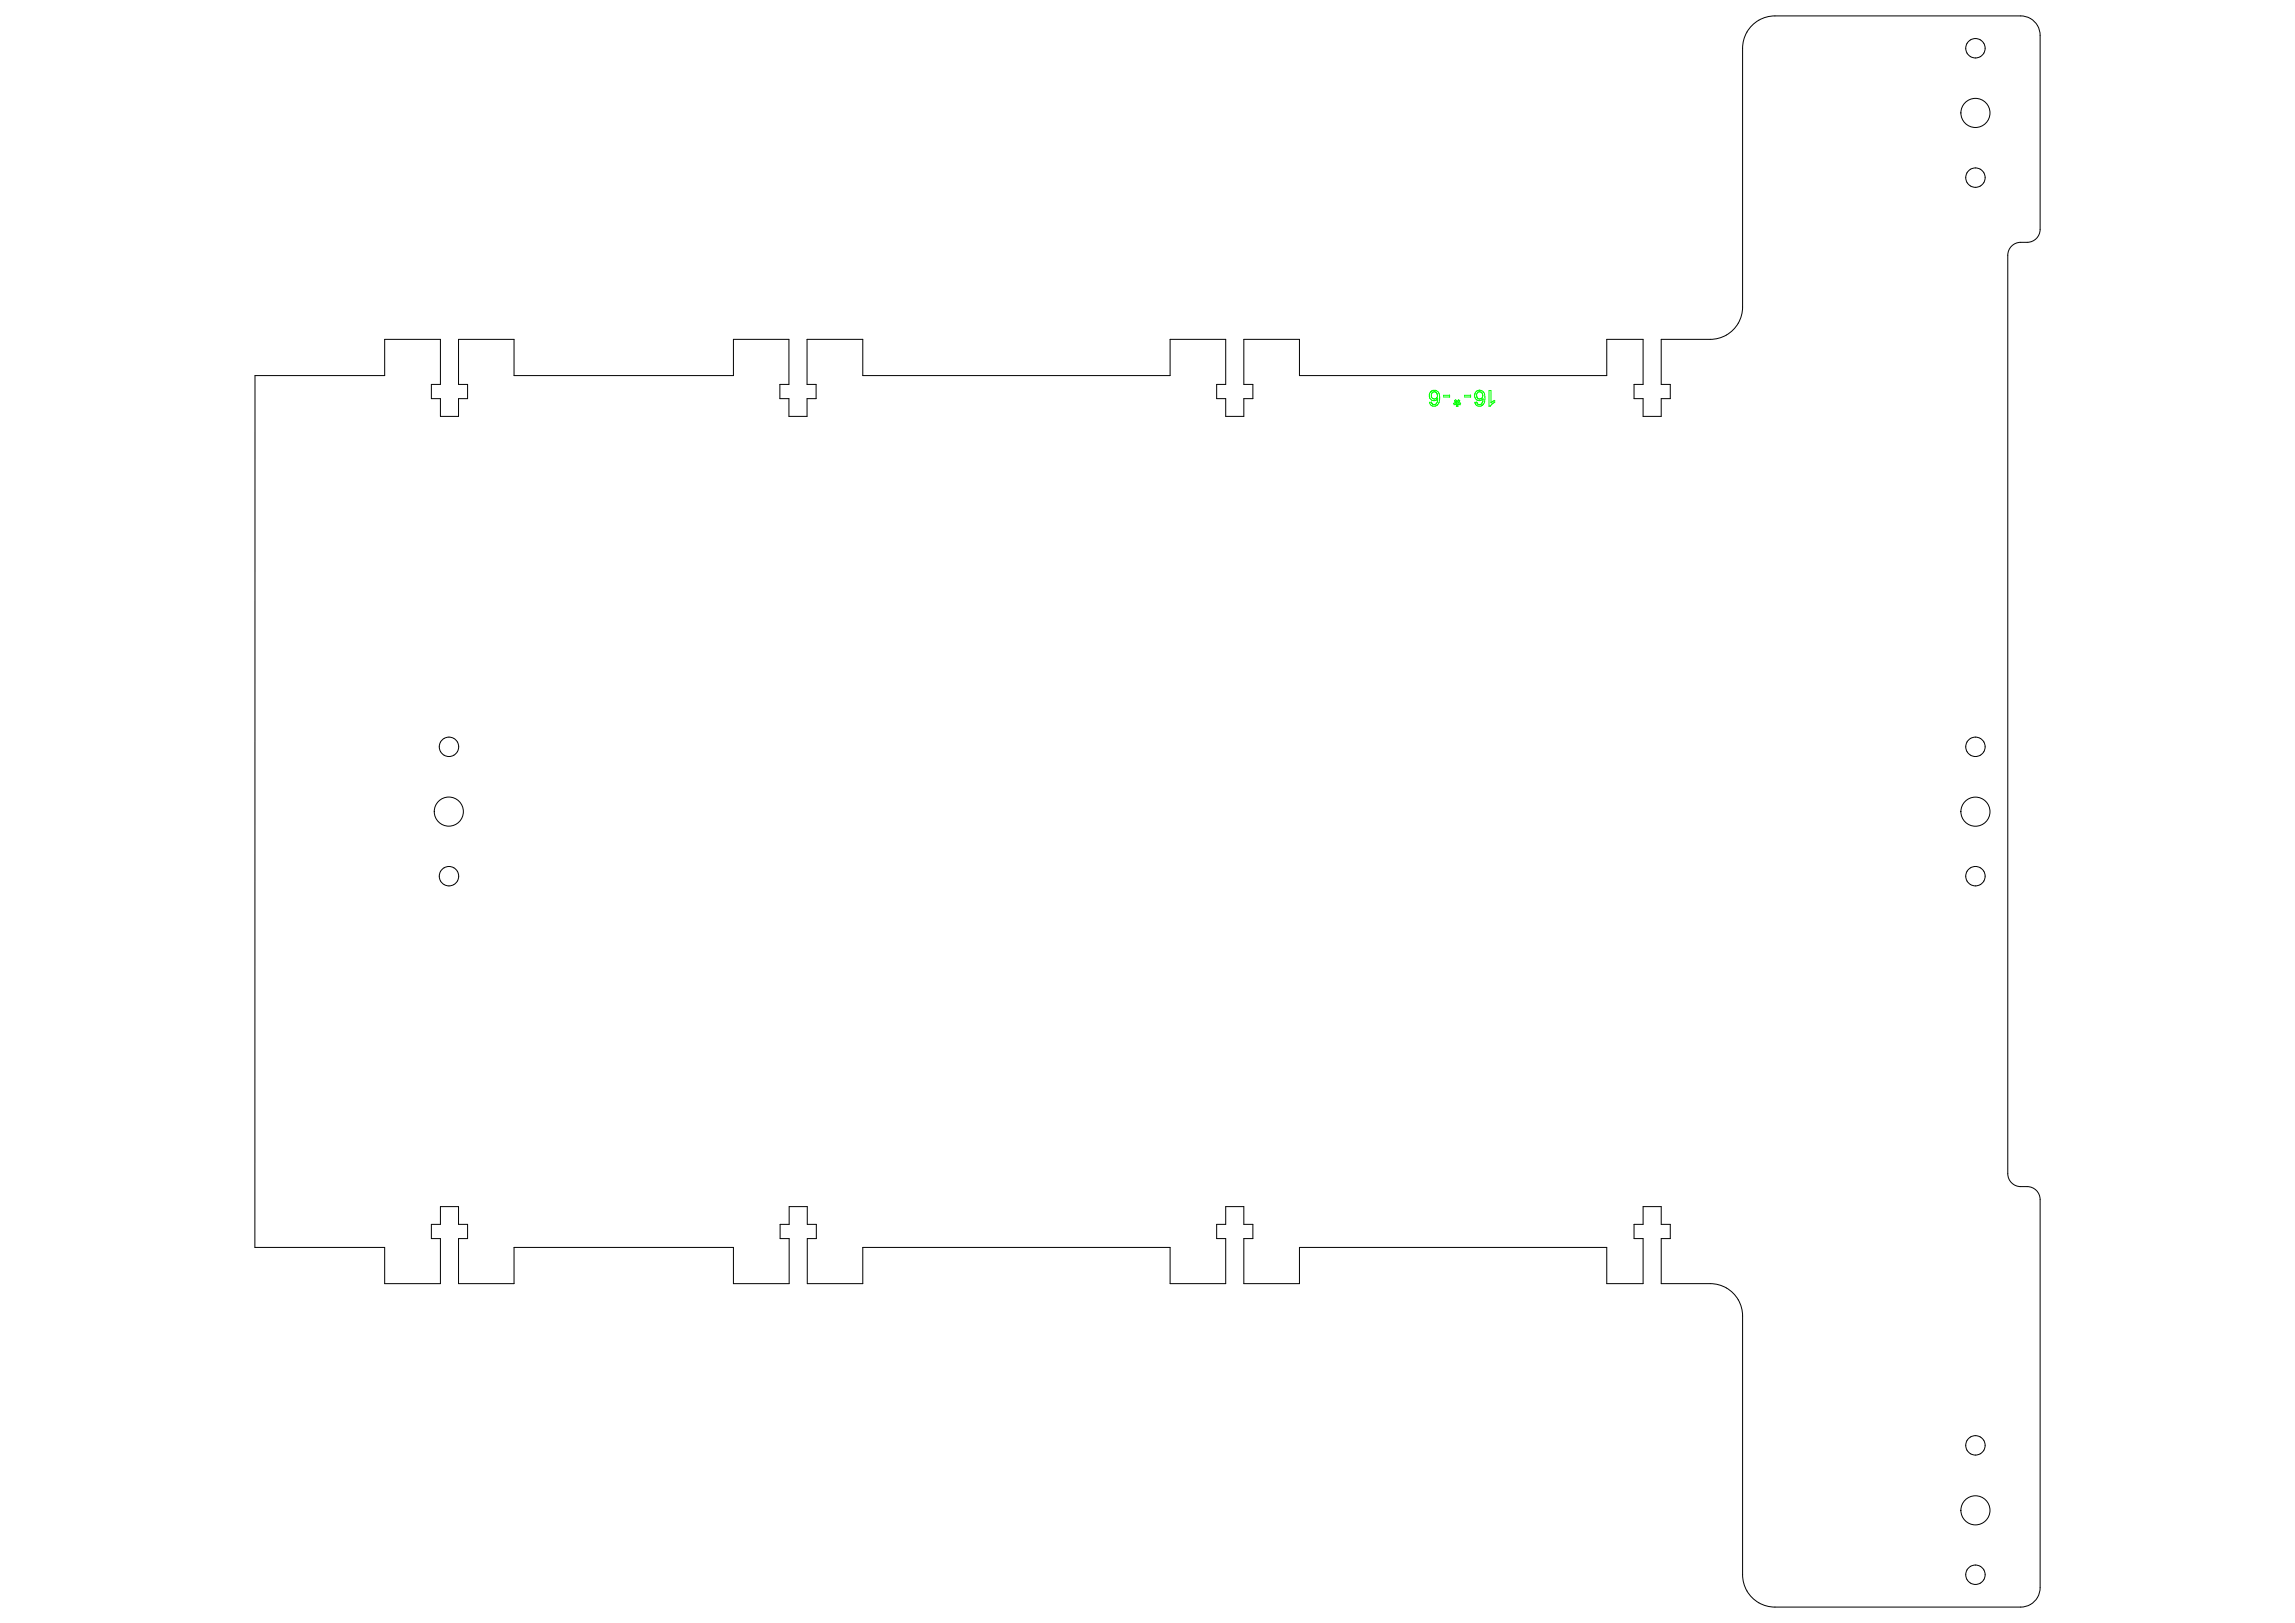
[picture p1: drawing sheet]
<svg xmlns="http://www.w3.org/2000/svg" width="841mm" height="594mm" viewBox="0 0 841 594" stroke-linecap="round" stroke-linejoin="round" font-family="sans-serif">
<!-- layer: 0 -->
<path d="M524.1 143.4a1.93 1.93 0 0 1 2.2-.2 1.93 1.93 0 0 1 1 1.9 2.78 2.78 0 0 1-1.7 3.6 1.59 1.59 0 0 1-1.9-1.4h.7a1.13 1.13 0 0 0 1.3 .9 1.13 1.13 0 0 0 .9-1.3v-.9a1.81 1.81 0 0 1-2.7 .1 1.81 1.81 0 0 1 .2-2.7zM524.6 143.9a1.18 1.18 0 0 1 1.7 .1 1.18 1.18 0 0 1-.2 1.7 1.18 1.18 0 0 1-1.7-.2l-.1-.9zM528.8 144.7h2.2v.7h-2.2zM532.8 146.7l.4-.3 .6 .9 .5-.9 .4 .3-.6 .8 .9 .2-.1 .6-.9-.4v.9h-.5l.1-.9-1 .4-.1-.6 .9-.2zM536.5 144.7h2.2v.7h-2.2zM540.7 143.4a1.93 1.93 0 0 1 2.2-.2 1.93 1.93 0 0 1 1 1.9 2.78 2.78 0 0 1-1.7 3.6 1.59 1.59 0 0 1-1.9-1.4h.7a1.13 1.13 0 0 0 1.3 .9 1.13 1.13 0 0 0 .9-1.3v-.9a1.81 1.81 0 0 1-2.7 .1 1.81 1.81 0 0 1 .2-2.7zM541.2 143.9a1.18 1.18 0 0 1 1.7 .1 1.18 1.18 0 0 1-.2 1.7 1.18 1.18 0 0 1-1.7-.2l-.1-.9zM545.4 143h.7v4.5l1.4-.8v.6l-1.6 1.5h-.5z" fill="none" stroke="#0f0" stroke-width=".37"/>
<g fill="none" stroke="#000" stroke-width=".37">
<path d="M93.4 137.6h47.5v-13.3h20.4v16.5h-3.3v5.2h3.3v6.5h6.7v-6.5h3.3v-5.2h-3.3v-16.5h20.3v13.3h80.4v-13.3h20.3v16.5h-3.3v5.2h3.3v6.5h6.6v-6.5h3.3v-5.2h-3.3v-16.5h20.4v13.3h112.6v-13.3h20.4v16.5h-3.3v5.2h3.3v6.5h6.6v-6.5h3.3v-5.2h-3.3v-16.5h20.4v13.3h112.6v-13.3h13.3v16.5h-3.3v5.2h3.3v6.5h6.6v-6.5h3.3v-5.2h-3.3v-16.5h18a11.8 11.8 0 0 0 11.8-11.9v-94.7a11.8 11.8 0 0 1 11.9-11.9h90a7.1 7.1 0 0 1 7.1 7.1v71.1a4.7 4.7 0 0 1-4.7 4.8 5.9 5.9 0 0 0-6.5 2.3l-.6 2.4v336.4a4.7 4.7 0 0 0 4.7 4.7 5.9 5.9 0 0 1 6.5 2.3l.6 2.4v142.2a7.1 7.1 0 0 1-7.1 7.1h-90a11.8 11.8 0 0 1-11.9-11.8v-94.8a11.8 11.8 0 0 0-11.8-11.9h-18v-16.5h3.3v-5.2h-3.3v-6.5h-6.6v6.5h-3.3v5.2h3.3v16.5h-13.3v-13.2h-112.6v13.2h-20.4v-16.5h3.3v-5.2h-3.3v-6.5h-6.6v6.5h-3.3v5.2h3.3v16.5h-20.4v-13.2h-112.6v13.2h-20.3v-16.5h3.3v-5.2h-3.3v-6.5h-6.6v6.5h-3.3v5.2h3.3v16.5h-20.4v-13.2h-80.4v13.2h-20.3v-16.5h3.3v-5.2h-3.3v-6.5h-6.7v6.5h-3.3v5.2h3.3v16.5h-20.4v-13.2h-47.5z"/>
<circle cx="723.6" cy="17.7" r="3.6"/>
<circle cx="723.6" cy="41.4" r="5.3"/>
<circle cx="723.6" cy="65.1" r="3.6"/>
<circle cx="164.5" cy="273.5" r="3.6"/>
<circle cx="723.6" cy="273.5" r="3.6"/>
<circle cx="164.4" cy="297.3" r="5.3"/>
<circle cx="723.6" cy="297.3" r="5.3"/>
<circle cx="164.5" cy="320.9" r="3.6"/>
<circle cx="723.6" cy="320.9" r="3.6"/>
<circle cx="723.6" cy="529.4" r="3.6"/>
<circle cx="723.6" cy="553.2" r="5.3"/>
<circle cx="723.6" cy="576.8" r="3.6"/>
</g>
</svg>
